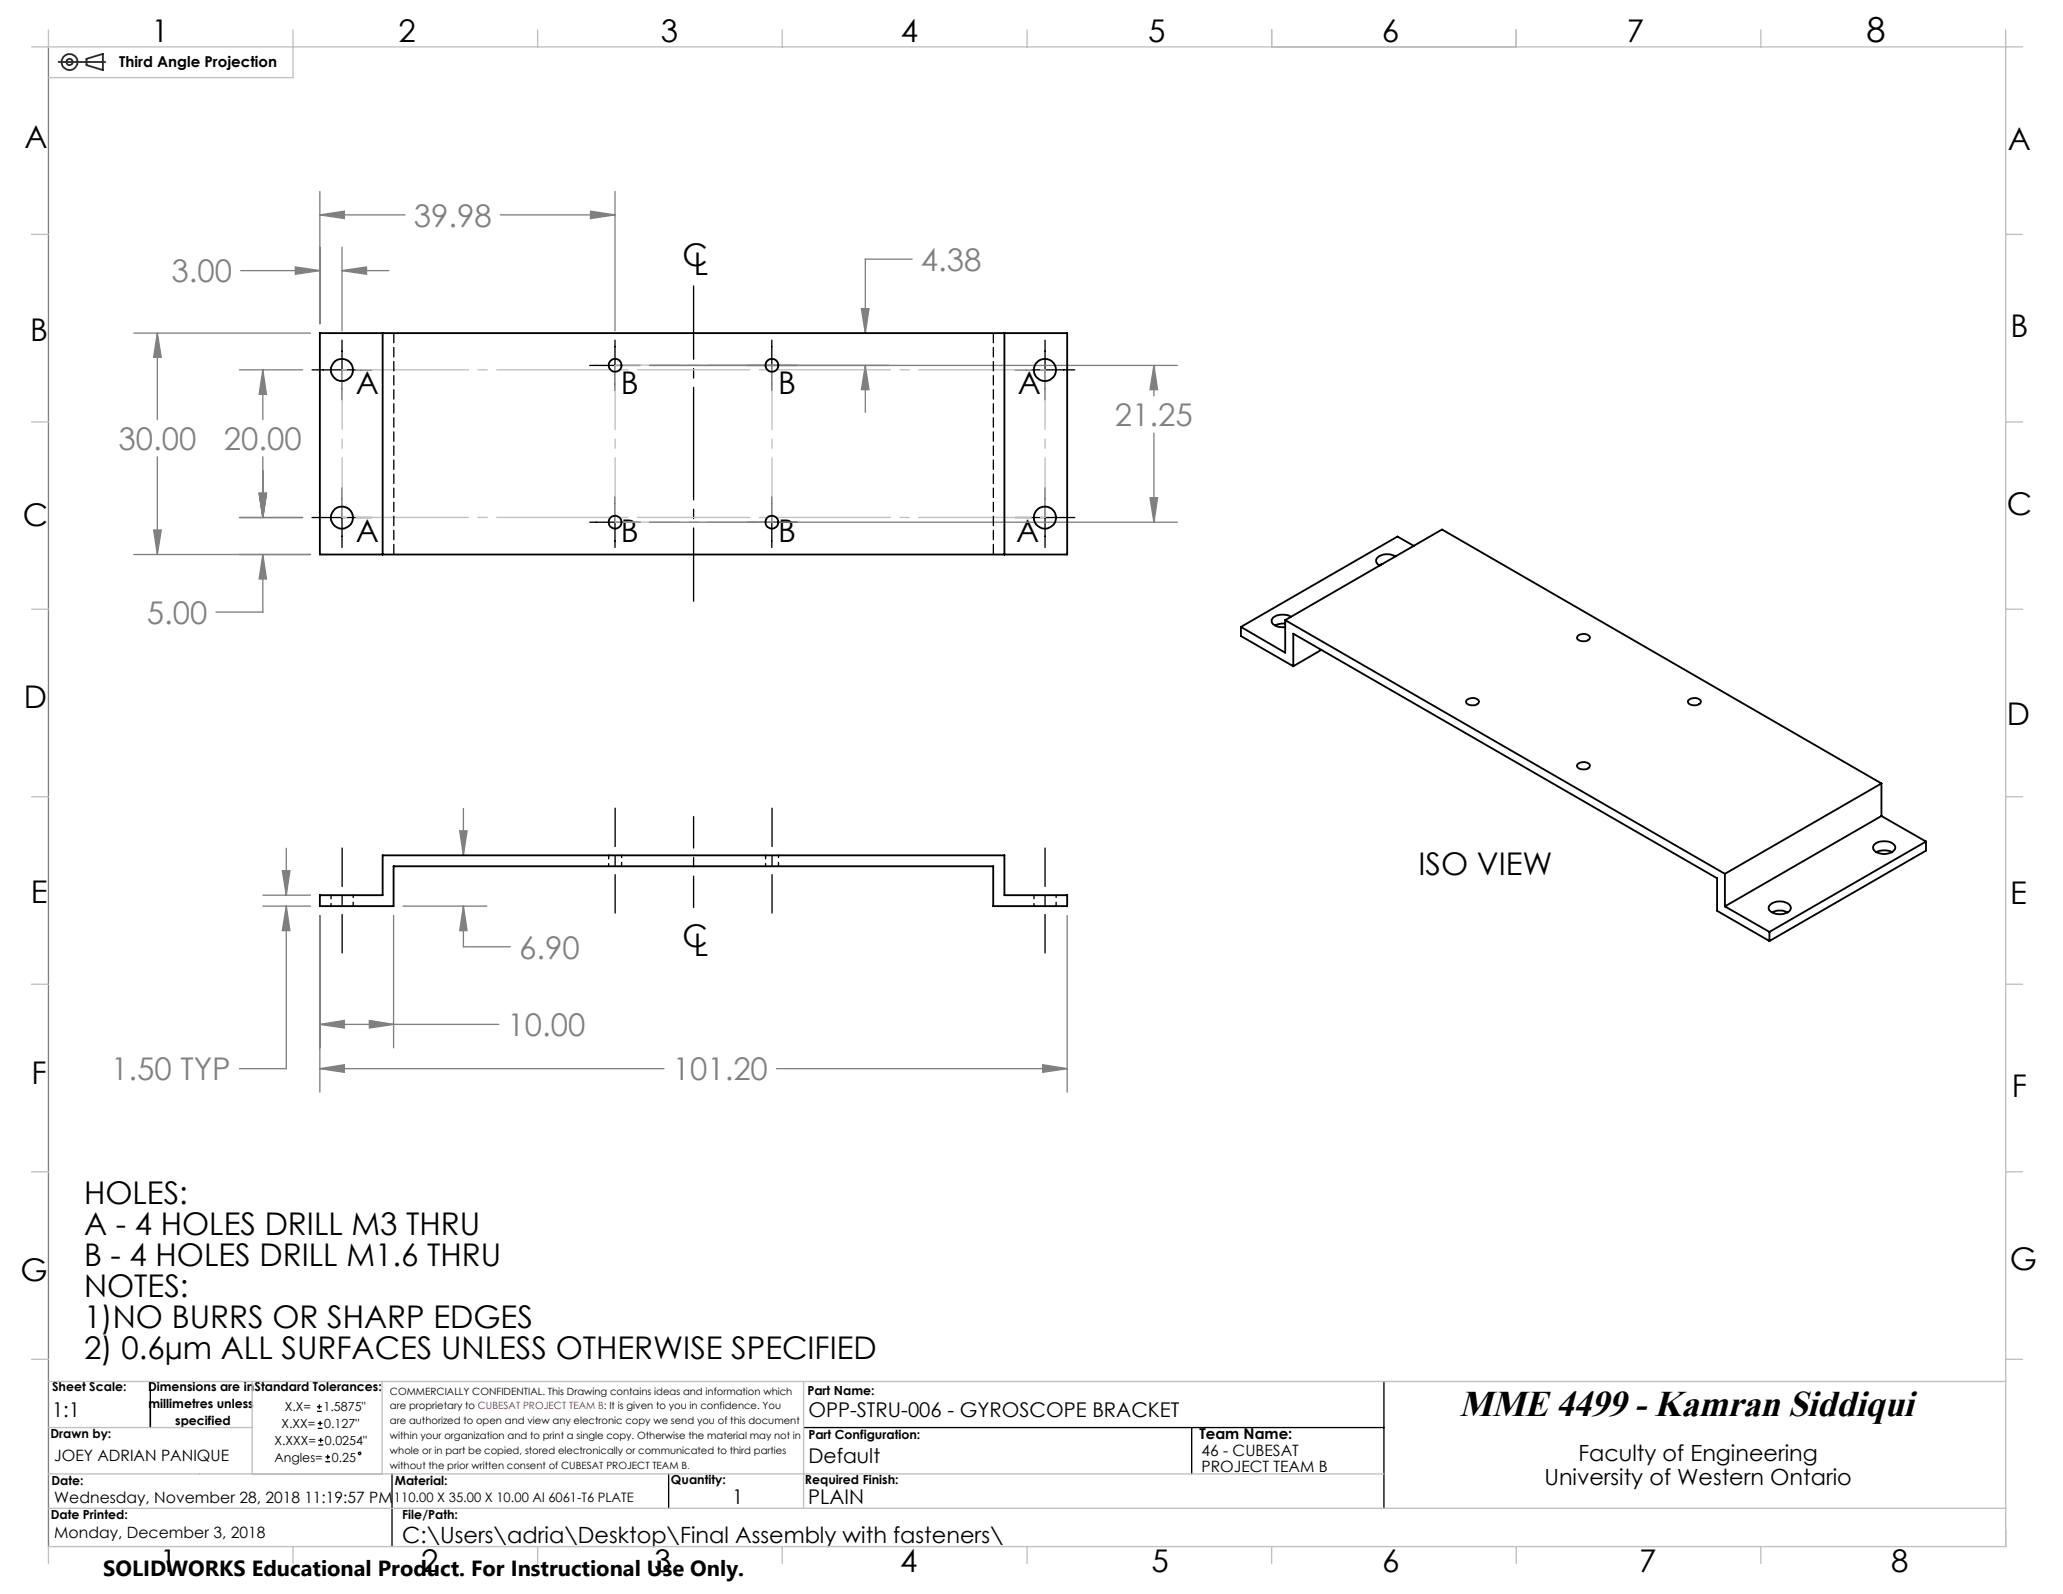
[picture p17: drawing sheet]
<svg xmlns="http://www.w3.org/2000/svg" width="279mm" height="216mm" viewBox="0 0 279 216" stroke-linecap="round" stroke-linejoin="round" font-family="sans-serif">
<defs><g id="words">
<text font-size="5" x="197.6" y="191.8">MME 4499 - Kamran Siddiqui</text>
<text font-size="4.7" x="252.8" y="5.7">8</text>
<g font-size="4.2">
<text x="20.5" y="5.7">1</text>
<text x="54" y="5.7">2</text>
<text x="89.5" y="5.7">3</text>
<text x="122" y="5.7">4</text>
<text x="155.5" y="5.7">5</text>
<text x="187.1" y="5.7">6</text>
<text x="220.3" y="5.7">7</text>
<text x="3.3" y="20.1">A</text>
<text x="271.9" y="20.4">A</text>
<text x="92.4" y="36">C</text>
<text x="94" y="37.3">L</text>
<text x="4.1" y="46.2">B</text>
<text x="272.3" y="45.7">B</text>
<text x="48.2" y="53.3">A</text>
<text x="84.1" y="53.3">B</text>
<text x="105.4" y="53.3">B</text>
<text x="137.8" y="53.3">A</text>
<text x="3.1" y="71.2">C</text>
<text x="271.8" y="69.8">C</text>
<text x="48.2" y="73.3">A</text>
<text x="84.1" y="73.3">B</text>
<text x="105.4" y="73.3">B</text>
<text x="137.6" y="73.3">A</text>
<text x="3.2" y="95.9">D</text>
<text x="271.8" y="98.2">D</text>
<text x="192.1" y="118.6">ISO VIEW</text>
<text x="4.2" y="122.3">E</text>
<text x="272.2" y="122.5">E</text>
<text x="92.4" y="128.3">C</text>
<text x="94" y="129.5">L</text>
<text x="4.3" y="146.8">F</text>
<text x="272.5" y="148.5">F</text>
<text x="11.4" y="163.1">HOLES:</text>
<text x="11.4" y="167.3">A - 4 HOLES DRILL M3 THRU</text>
<text x="2.8" y="173.5">G</text>
<text x="11.4" y="171.5">B - 4 HOLES DRILL M1.6 THRU</text>
<text x="272.2" y="172">G</text>
<text x="11.4" y="175.7">NOTES:</text>
<text x="11.4" y="179.8">1)NO BURRS OR SHARP EDGES</text>
<text x="11.4" y="184">2) 0.6µm ALL SURFACES UNLESS OTHERWISE SPECIFIED</text>
<text x="21.6" y="212.9">1</text>
<text x="57.1" y="212.9">2</text>
<text x="88.6" y="212.9">3</text>
<text x="121.9" y="212.9">4</text>
<text x="155.9" y="212.9">5</text>
<text x="187.2" y="212.9">6</text>
<text x="222" y="212.9">7</text>
<text x="256.1" y="212.9">8</text>
</g>
<g font-size="4.2" fill="#808080">
<text x="56.1" y="30.7">39.98</text>
<text x="23.2" y="38.2">3.00</text>
<text x="124.7" y="36.7">4.38</text>
<text x="151" y="57.7">21.25</text>
<text x="16.1" y="61">30.00</text>
<text x="30.3" y="61">20.00</text>
<text x="19.9" y="84.5">5.00</text>
<text x="70.3" y="129.8">6.90</text>
<text x="68.8" y="140.3">10.00</text>
<text x="15.1" y="146.3">1.50 TYP</text>
<text x="91.1" y="146.3">101.20</text>
</g>
<g font-size="3">
<text x="213.8" y="197.8">Faculty of Engineering</text>
<text x="209.2" y="201.1">University of Western Ontario</text>
<text x="54.5" y="209">C:\Users\adria\Desktop\Final Assembly with fasteners\</text>
<text x="14" y="213.5">SOLIDWORKS Educational Product. For Instructional Use Only.</text>
</g>
<g font-size="2.8">
<text x="7" y="192">1:1</text>
<text x="109.5" y="192">OPP-STRU-006 - GYROSCOPE BRACKET</text>
<text x="109.5" y="198.2">Default</text>
</g>
<g font-size="2.7">
<text x="99.1" y="203.8">1</text>
<text x="109.5" y="203.8">PLAIN</text>
</g>
<g font-size="2.1">
<text x="7.4" y="197.8">JOEY ADRIAN PANIQUE</text>
<text x="162.7" y="197.3">46 - CUBESAT</text>
<text x="7.4" y="203.5">Wednesday, November 28, 2018 11:19:57 PM</text>
<text x="162.7" y="199.4">PROJECT TEAM B</text>
<text x="7.4" y="208.4">Monday, December 3, 2018</text>
</g>
<g font-size="2">
<text x="16.2" y="9">Third Angle Projection</text>
<text x="162.5" y="194.9">Team Name:</text>
</g>
<text font-size="1.8" x="53.4" y="203.5">110.00 X 35.00 X 10.00 Al 6061-T6 PLATE</text>
<g font-size="1.7">
<text x="7" y="188.5">Sheet Scale:</text>
<text x="20.1" y="188.5">Dimensions are in</text>
<text x="20.1" y="190.7">millimetres unless</text>
<text x="34.5" y="188.5">Standard Tolerances:</text>
<text x="38.6" y="191.2">X.X=</text>
<text x="43.8" y="191.2">1.5875&quot;</text>
<text x="109.3" y="188.9">Part Name:</text>
<text x="6.8" y="194.8">Drawn by:</text>
<text x="23.7" y="193">specified</text>
<text x="37.2" y="195.7">X.XXX=</text>
<text x="37.2" y="198">Angles=</text>
<text x="38.1" y="193.4">X.XX=</text>
<text x="43.9" y="193.4">0.127&quot;</text>
<text x="44" y="195.7">0.0254&quot;</text>
<text x="44.9" y="198">0.25</text>
<text x="109.5" y="194.9">Part Configuration:</text>
<text x="7" y="201.2">Date:</text>
<text x="53.5" y="201.1">Material:</text>
<text x="90.9" y="201">Quantity:</text>
<text x="109" y="201">Required Finish:</text>
<text x="6.9" y="205.7">Date Printed:</text>
<text x="54.5" y="205.7">File/Path:</text>
</g>
<g font-size="1.4">
<text x="52.8" y="188.9">COMMERCIALLY CONFIDENTIAL. This Drawing contains ideas and information which</text>
<text x="52.8" y="190.9">are proprietary to CUBESAT PROJECT TEAM B: It is given to you in confidence. You</text>
<text x="52.8" y="192.9">are authorized to open and view any electronic copy we send you of this document</text>
<text x="52.8" y="194.9">within your organization and to print a single copy. Otherwise the material may not in</text>
<text x="52.8" y="196.9">whole or in part be copied, stored electronically or communicated to third parties</text>
<text x="52.8" y="199">without the prior written consent of CUBESAT PROJECT TEAM B.</text>
</g>
</g></defs>
<g fill="none" stroke="#000" stroke-width=".18">
<path d="M42.3 50.1h8M46.3 46.1v8.1M79.9 49.5h6.8M83.3 46.1v6.8M101.1 49.5h6.8M104.5 46.1v6.8M137.5 50.1h8.1M141.5 46.1v8.1M42.3 70.1h8M46.3 66.1v8.1M79.9 70.7h6.8M83.3 67.3v6.9"/>
<path d="M101.1 70.7h6.8M104.5 67.3v6.9M137.5 70.1h8.1M141.5 66.1v8.1M20.4 187.1v6.3M42.9 191.2h.7M42.9 190.5h.7M43 193.5h.7M43 192.8h.7M43.1 195.7h.7M43.1 195.1h.7M43.3 190.2v.7"/>
<path d="M43.4 192.5v.6M43.4 194.8v.6M44.1 198h.6M44.1 197.3h.6M44.4 197v.7M53.1 199.6v9.9M90.6 199.6v4.7M108.8 193.4h78.6M161.4 193.4v6.2M187.4 187.1v17.2"/>
<circle cx="48.7" cy="196.9" r=".16"/>
</g>
<g fill="none" stroke="#400040" stroke-width=".25">
<path d="M7.9 8.4h6.4M11.7 8l2.2-.7v2.2l-2.2-.7z"/>
<circle cx="9.4" cy="8.4" r=".41"/>
<circle cx="9.4" cy="8.4" r="1.08"/>
</g>
<g fill="none" stroke="#808080" stroke-width=".18">
<path d="M6.6 6.4v203.1M32.6 36.7h10.7M40 36.2l3.3 .5-3.3 .4zM43.3 29.1l3.3-.5v1zM43.3 25.9v18M43.3 29.1h11.6M46.3 36.7l3.3-.5v.9zM46.3 33.5v11.3M46.3 36.7h6.4M67.8 29.1h15.5M80 28.6l3.3 .5-3.3 .5zM83.3 25.9v18.9"/>
<path d="M123.5 35.1h-6.3v10M18.1 45.1h24M21.3 45.1l.5 3.3h-1zM21.3 45.1v11.7M32.4 50.1h8.6M35.6 50.1l.5 3.3h-1zM35.6 50.1v6.7M88 49.5h71.5M116.7 41.8h1l-.5 3.3zM117.2 49.5l.5 3.3h-1zM117.2 49.5v6.3M156.3 49.5l.5 3.3h-1z"/>
<path d="M156.3 49.5v4.1M156.3 58.7v12M18.1 75.1h24M20.8 71.8h1l-.5 3.3zM21.3 61.9v13.2M32.4 70.1h8.6M35.1 66.8h1l-.5 3.3zM35.6 75.1l.5 3.3h-1zM35.6 75.1v7.8h-6.4M35.6 61.9v8.2M88 70.7h71.5M155.8 67.4h1l-.5 3.3z"/>
<path d="M38.2 117.9h1.1l-.5 3.3zM38.8 114.9v6.3M62.3 112.5h1l-.5 3.4zM62.8 109.5v6.4M35.6 121.2h6.5M35.6 122.7h6.5M38.8 122.7l.5 3.3h-1.1zM38.8 122.7v22h-6.4M43.3 138.7l3.3-.5v1zM43.3 124v23.9M43.3 138.7h24.3M50 138.2l3.3 .5-3.3 .5z"/>
<path d="M53.3 124v17.9M54.6 122.7h11.3M62.8 122.7l.5 3.3h-1zM62.8 122.7v5.5h6.3M144.5 124v23.9M43.3 144.7l3.3-.5v1zM43.3 144.7h46.6M105.2 144.7h39.3M141.2 144.2l3.3 .5-3.3 .5z"/>
</g>
<path d="M93.9 122.9v-12.3" fill="none" stroke="#000" stroke-width=".18" stroke-dasharray="15.2 1.3 1.3 1.3" stroke-dashoffset="11"/>
<path d="M46.3 114.9v14.2M83.3 109.5v14.2M104.6 109.5v14.2M141.5 114.9v14.2" fill="none" stroke="#000" stroke-width=".18" stroke-dasharray="15.2 1.3 1.3 1.3" stroke-dashoffset="10"/>
<path d="M93.9 81.4v-42.7" fill="none" stroke="#000" stroke-width=".18" stroke-dasharray="15.2 1.3 1.3 1.3" stroke-dashoffset="5.3"/>
<path d="M20.4 193.4v-3.6" fill="none" stroke="#000" stroke-width=".18" stroke-dasharray="15.2 1.3 1.3 1.3"/>
<path d="M46.3 50.1h95.2M46.3 70.1h95.2" fill="none" stroke="#c0c0c0" stroke-width=".18" stroke-dasharray="15.2 1.3 1.3 1.3" stroke-dashoffset="-1.9"/>
<path d="M46.3 50.1v20M141.5 50.1v20" fill="none" stroke="#c0c0c0" stroke-width=".18" stroke-dasharray="15.2 1.3 1.3 1.3" stroke-dashoffset="7.1"/>
<path d="M83.3 49.5v21.2M104.6 49.5h-21.3M83.3 70.7h21.3M104.6 70.7v-21.2" fill="none" stroke="#c0c0c0" stroke-width=".18" stroke-dasharray="15.2 1.3 1.3 1.3" stroke-dashoffset="6.5"/>
<g fill="none" stroke="#c0c0c0" stroke-width=".18">
<path d="M4.3 6.3h269.6M6.6 4.1v2.2M39.7 4.1v6.4h-33.1M72.8 4.1v2.2M105.9 4.1v2.2M139.1 4.1v2.2M172.2 4.1v2.2M205.4 4.1v2.2M238.5 4.1v2.2M271.6 4.1v205.4h-265v2.3M4.3 31.7h2.3M271.6 31.7h2.3"/>
<path d="M4.3 57.1h2.3M271.6 57.1h2.3M4.3 82.5h2.3M271.6 82.5h2.3M4.3 107.9h2.3M271.6 107.9h2.3M4.3 133.3h2.3M271.6 133.3h2.3M4.3 158.7h2.3M271.6 158.7h2.3M4.3 184.1h2.3M6.6 187.1h265"/>
<path d="M6.6 199.6h180.8M6.6 193.4h27.5M34.1 187.1v12.5M51.8 187.1v12.5M108.8 187.1v17.2M271.6 184.1h2.3M6.6 204.3h265M39.7 209.5v2.3M72.8 209.5v2.3M105.9 209.5v2.3M139.1 209.5v2.3M172.2 209.5v2.3"/>
<path d="M205.4 209.5v2.3M238.5 209.5v2.3"/>
</g>
<path d="M43.3 144.7l3.3-.5v1zM141.2 144.2l3.3 .5-3.3 .5zM43.3 138.7l3.3-.5v1zM50 138.2l3.3 .5-3.3 .5zM38.2 117.9h1.1l-.5 3.3zM38.8 122.7l.5 3.3h-1.1zM62.8 122.7l.5 3.3h-1zM62.3 112.5h1l-.5 3.4zM20.8 71.8h1l-.5 3.3zM21.3 45.1l.5 3.3h-1zM40 36.2l3.3 .5-3.3 .4zM46.3 36.7l3.3-.5v.9zM43.3 29.1l3.3-.5v1zM80 28.6l3.3 .5-3.3 .5zM35.1 66.8h1l-.5 3.3zM35.6 75.1l.5 3.3h-1zM35.6 50.1l.5 3.3h-1zM35.1 66.8h1l-.5 3.3zM117.2 49.5l.5 3.3h-1zM116.7 41.8h1l-.5 3.3zM156.3 49.5l.5 3.3h-1zM155.8 67.4h1l-.5 3.3z" fill="#808080"/>
<g fill="none" stroke="#000" stroke-width=".25">
<path d="M43.3 45.1h101.2v30h-101.2zM51.8 45.1v30M136 45.1v30M187.3 76.4l-.5 .2M189 75.4a2.09 2.09 0 0 0-2.6 .3 .66 .66 0 0 0 .5 .9M191.5 73.9l-2.2-1.2-21.2 12.2M168.1 84.9v1.2l7.1 4.1M174.1 84.5h-.5l-1 .2M174.1 84v4.4l-6-3.5M174.1 84l59.5 34.4M174.1 84l21.2-12.3 59.5 34.4M174.8 83.5a2.15 2.15 0 0 0-2.5 .3 .74 .74 0 0 0 .6 1l1.2 .1"/>
<path d="M175.2 90.2v-4.4l57.4 33.2v4.4l7 4.1M179 88l-3.8 2.2M198.6 94.9a1.13 1.13 0 0 1 1.7 .1 .97 .97 0 0 1-1.4 .4 .38 .38 0 0 1-.3-.5zM213.7 86.1a1.09 1.09 0 0 1 1.6 .2 .97 .97 0 0 1-1.4 .4l-.2-.1a.33 .33 0 0 1 0-.5zM228.6 94.9a1.17 1.17 0 0 1 1.8 .1 1.02 1.02 0 0 1-1.7 .3l-.1-.3zM213.6 103.5a1.16 1.16 0 0 1 1.7 .1 .95 .95 0 0 1-1.4 .5 .38 .38 0 0 1-.3-.6zM233.6 118.4v4.4M253.9 114.3a2.16 2.16 0 0 1 2.7 .2 .74 .74 0 0 1-.6 1 2.08 2.08 0 0 1-2.2-.4 .57 .57 0 0 1 .1-.8zM254.1 115.4l.9-.2h.7l.6 .2M254.8 110.5l-21.2 12.3M254.8 110.5l6 3.5M254.8 106.1l-21.2 12.3"/>
<path d="M254.8 106.1v4.4M260.8 114l-21.2 12.2M260.8 114v1.2l-21.2 12.3M43.3 121.2h8.5v-5.3h84.2v5.3h8.5v1.5h-10v-5.4h-81.2v5.4h-10zM233.6 122.8l6 3.4M239.6 122.7a1.99 1.99 0 0 1 2.9 0 .71 .71 0 0 1-.7 1 2.03 2.03 0 0 1-2.2-.4l-.1-.3zM239.6 126.2v1.3M240 123.6l.9-.3 .6 .1 .6 .2"/>
<circle cx="46.3" cy="50.1" r="1.49"/>
<circle cx="83.3" cy="49.5" r=".87"/>
<circle cx="104.5" cy="49.5" r=".87"/>
<circle cx="141.5" cy="50.1" r="1.49"/>
<circle cx="46.3" cy="70.1" r="1.49"/>
<circle cx="83.3" cy="70.7" r=".87"/>
<circle cx="104.5" cy="70.7" r=".87"/>
<circle cx="141.5" cy="70.1" r="1.49"/>
</g>
<path d="M82.4 115.8v1.5M84.2 117.3v-1.5M103.7 115.8v1.5M105.4 117.3v-1.5M44.8 121.2v1.5M47.8 122.7v-1.5M140 121.2v1.5M143 122.7v-1.5" fill="none" stroke="#000" stroke-width=".18" stroke-dasharray="1.3 .6" stroke-dashoffset=".8"/>
<path d="M53.3 75.1v-30M134.5 75.1v-30" fill="none" stroke="#000" stroke-width=".18" stroke-dasharray="1.3 .6" stroke-dashoffset="-.1"/>
<use href="#words"/>
</svg>
